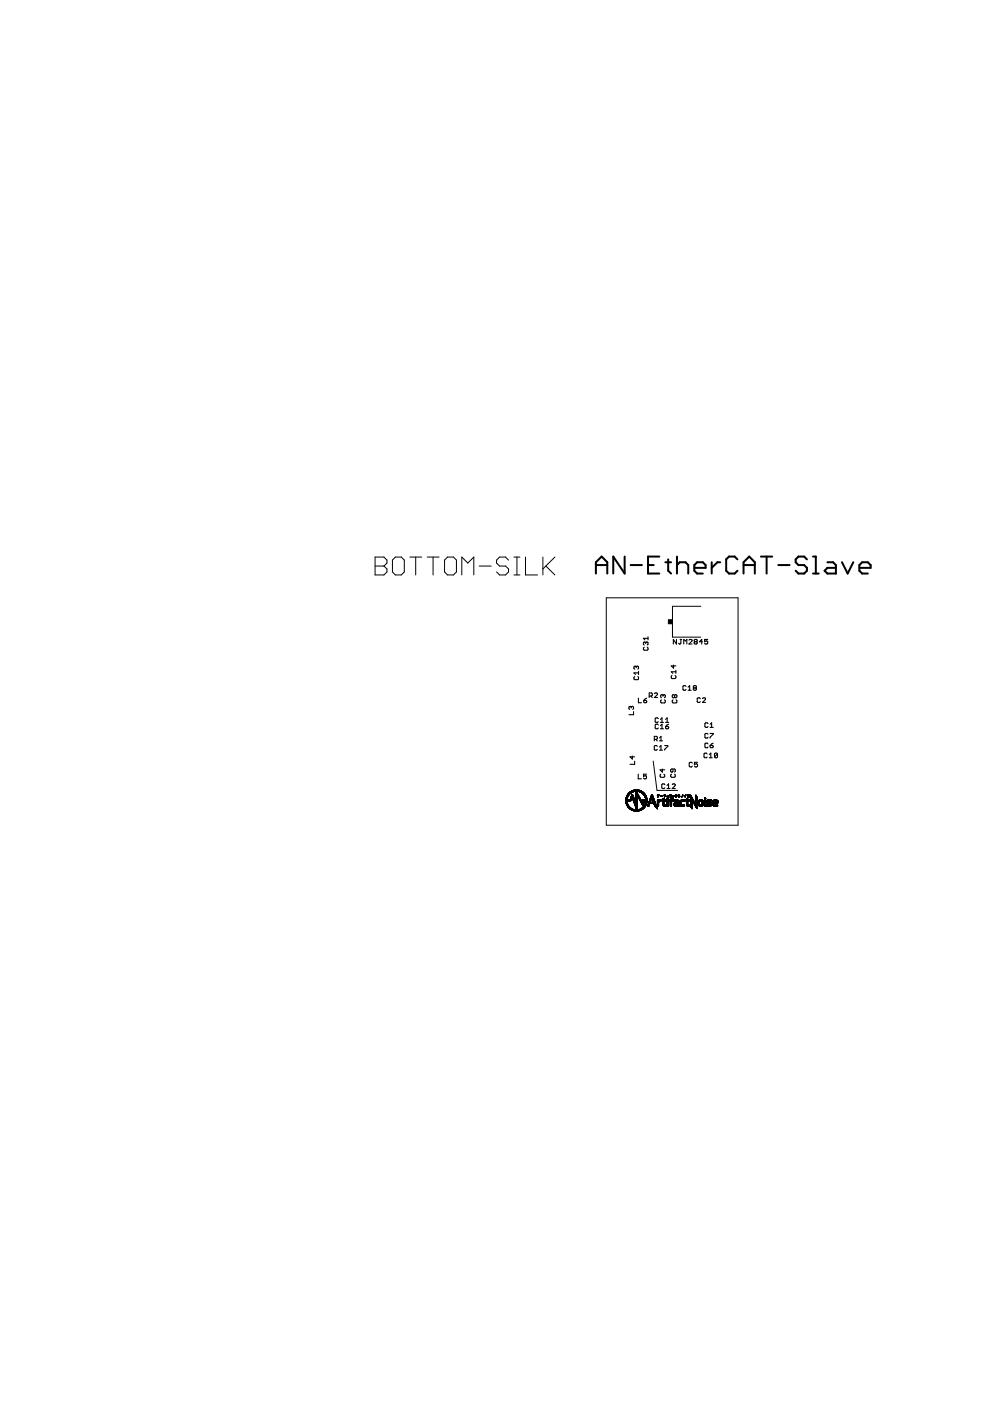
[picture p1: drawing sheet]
<svg xmlns="http://www.w3.org/2000/svg" width="210mm" height="297mm" viewBox="0 0 210 297" stroke-linecap="round" stroke-linejoin="round" font-family="sans-serif">
<g fill="none" stroke="#000" stroke-width=".21">
<path d="M79.5 118.1h1.9l.6 .6v.7l-.6 .6 .6 .6v.7l-.6 .6h-1.9zM83.8 118.1h1.3l.6 .6v2.6l-.6 .6h-1.3l-.6-.6v-2.6zM86.9 118.1h2.5M88.1 118.1v3.8M90.6 118.1h2.5M91.8 118.1v3.8M94.9 118.1h1.2l.7 .6v2.6l-.7 .6h-1.2l-.6-.6v-2.6zM107.8 118.7l-.6-.6h-1.3l-.6 .6v.7l.6 .6h1.3l.6 .6v.7l-.6 .6h-1.3l-.6-.6M109 118.1h1.2M109.6 118.1v3.8M111.4 118.1v3.8h2.6M115.1 118.1v3.8"/>
<path d="M117.6 118.1l-2.5 2.5M79.5 120h1.9M97.9 121.9v-3.8l1.3 1.3 1.3-1.3v3.8M101.6 120h2.5M109 121.9h1.2M115.7 120l1.9 1.9M128.5 126.7h28v48.3h-28zM148.6 128.5h-6v6.6h6M132.7 169.5l.2 .1M132.7 170h.2M132.7 169.9h.2M132.7 169.8h1"/>
<path d="M132.7 169.6h1.1M132.7 170v.1l.3 .1h-.3l.3 .1M132.7 169.5h.1M132.7 169.6h.1M132.7 169.7v.1M132.7 169.8h.1M132.7 169.9h.1M132.7 170.3l.4 .1M132.7 169.2h.3v.2h-.3h.3M132.8 170.2v.1M132.8 170.3h.2M132.8 170.4h.3"/>
<path d="M132.8 170.5h.3M132.8 170.4h.1M132.8 170.6h.3M132.8 168.9h.3M132.9 170.7l.3 .1M132.9 170.8h.4M132.9 170.7v.1M132.9 168.7v.1M132.9 169.4v.1M132.9 169.8v.3l-.2-.1M132.9 169.5h-.2M132.9 169.4l-.2 .1"/>
<path d="M133 168.6h.3l-.3 .1M133 170.8l.3 .1h-.3M133 169.6h.1M133 169.8v.1M133 170.1h-.3M133 169.3h-.3h.3M133 170.3h.1M133 169.1v.1M133 169.1l-.2 .1M133.1 170.9l.3 .1M133.1 169.1h-.3M133.1 170.9l.4 .2"/>
<path d="M133.1 169.6h.1M133.1 169.8v.1M133.1 170.4h.1M133.1 171h.3M133.1 169h-.3v.2M133.1 168.4h.1M133.1 168.9l-.3 .1M133.1 171.1h.4M133.2 170.6l-.3 .1h.3M133.2 168.8h-.1M133.2 171.1l.4 .1M133.2 169.6h.1"/>
<path d="M133.2 169.8v.1M133.2 168.8h-.3M133.2 168.7l-.3 .2M133.2 171.2h.4M133.2 168.7h-.3M133.3 171.2l.4 .1M133.3 168.2l-.1 .1M133.3 168.6l-.4 .1M133.3 171.2l.5 .1M133.3 169.6h.1M133.3 169.8v.1M133.3 168.2h.1"/>
<path d="M133.3 168.1v.1M133.4 171.3l.4 .1M133.4 169.6h.1M133.4 169.8v.1M133.4 171h.1M133.4 171.3v.1M133.4 168.5l-.4 .1M133.4 171.4h.5M133.4 168.1h.1M133.4 168.4l-.3 .1M133.5 169.6h.1M133.5 169.8v.1"/>
<path d="M133.5 171.4l.5 .1M133.5 171.1h.1M133.5 168.4h-.4M133.5 168h.1M133.5 168.3v.1M133.5 171.5h.1M133.5 168.3l-.4 .1M133.6 169.6h.1M133.6 169.8v.1M133.6 171.5h.5M133.6 168.3h-.4M133.6 171.5h.1"/>
<path d="M133.6 169.5h.2l-.2 .1M133.6 171.6h.7M133.6 169.5h.1M133.6 168.2l-.4 .1M133.7 169.8v.1M133.7 171.6l.7 .1M133.7 168.1l-.4 .1M133.7 169.3v.1M133.7 169.2h.2l-.2 .1M133.8 169.2h.1M133.8 169.7h-1.1M133.8 169.8h-1.1"/>
<path d="M133.8 171.7h1M133.8 171.3v.1M133.8 168.1h-.5M133.8 169.6l-1.1 .1M133.8 169h.5M133.8 171.7h.1M133.8 168.1h.1M133.9 168.8h.4h-.4M133.9 167.7v.1M133.9 169.4l-.3 .1M133.9 171.7h2.1M133.9 168.1h-.5"/>
<path d="M133.9 167.7h2.1M133.9 168h.1M133.9 169.3l-.3 .1M133.9 169.3l-.2 .1M133.9 168.7h.3M133.9 168.7h.1M133.9 168.6l.3 .2M133.9 169.2l-.2 .1M133.9 168h-.5M134 168.6h.2M134 171.8h1.9M134 168.6h.1"/>
<path d="M134 169.1l-.2 .1M134 167.7h1.9M134 169l-.2 .1M134 171.8h.1M134 168.4l.1 .1M134 168.4v.1M134 169l.4 .1-.6-.1v.2M134 169.1h.3M134.1 167.6l-.1 .1M134.1 167.9l-.6 .1M134.1 169.2l.3 .1M134.1 169.1l.3 .1"/>
<path d="M134.1 171.8h1.7M134.1 168.5l-.1 .1M134.1 167.9h.1M134.1 168.5h.1M134.1 169.3h.3M134.1 169.2h.1M134.2 169.4l.3-.1h-.4l.4 .2M134.2 171.8v.1M134.2 167.9l-.6 .1M134.2 169.4l.3 .3M134.2 169.5l.3 .1M134.2 167.6h.1"/>
<path d="M134.2 167.6h1.4M134.2 169.6h.1M134.2 169.6h.3M134.3 171.9h1.3M134.3 167.9h.1M134.3 168.9h-.5l.5 .1M134.3 167.6h.1M134.3 169.7l.3 .1M134.3 169.8l.3 .1M134.3 169.9h.4M134.3 169.9l.4 .1h-.3M134.3 169.8h.1"/>
<path d="M134.3 171.9h.1M134.3 167.9h-.7M134.4 167.5v.1M134.4 169.9h.1M134.4 170h.3M134.4 170l.3 .1M134.4 171.9h.1M134.4 170.1l.3 .1M134.5 170.1v.1M134.5 170.2h.6M134.5 167.5v.1M134.5 171.9h.9"/>
<path d="M134.5 170.2v.1M134.5 171.7h.1M134.5 170.3h.6M134.5 167.8h-.8M134.5 167.8h.1M134.5 170.3l.6 .1M134.5 167.5h.1M134.5 171.9v.1M134.6 167.8h.1M134.6 169.7h.1M134.6 170.4h.1M134.6 167.5h.7"/>
<path d="M134.6 170.5h.5M134.6 167.5h.1M134.6 171.7h.1M134.6 169.7h-.3h.3M134.6 170.6h.5M134.6 170.6h.1M134.6 171.9v.1M134.6 170.6l.5 .1M134.6 170.7h.5M134.7 167.5h.1M134.7 167.8h.1M134.7 170.7l.4 .1"/>
<path d="M134.7 172h.1M134.7 170.8l.4 .1M134.7 170.1h.1M134.7 171.7h.1M134.7 170.9h.4M134.7 171h.4M134.8 167.5h.1M134.8 171l.3 .1M134.8 172h.1M134.8 171h.3M134.8 168.6l.6 .1M134.8 167.9l.2 .1"/>
<path d="M134.8 170.1h.3M134.8 170h.3M134.8 169.9h.3M134.8 169.8h.3M134.8 169.7h.3M134.8 169.6h.3M134.8 169.5h.3M134.8 169.4h.3M134.8 169.3h.3M134.8 169.2h.3M134.8 168.7l.6 .1M134.8 169.1h.3"/>
<path d="M134.8 169h.3M134.8 168.9h.3M134.8 168.8h.3M134.8 168.7h.6M134.8 168.6h.5M134.8 168.5h.5M134.8 168.4h.5M134.8 168.3h.4M134.8 168.2l.4 .1M134.8 168.2h.3M134.8 168.1h.3M134.8 168h.3"/>
<path d="M134.8 167.9h.2M134.8 167.8h.1M134.8 167.8v2.5M134.8 171.1l.3 .1M134.8 172h.3M134.9 171.3l.2 .1M134.9 171.3h.2M134.9 171.4h.2M134.9 167.7v.2M134.9 171.5h.2M134.9 167.9h.1M134.9 171.5h.1"/>
<path d="M135 167.7v.1M135 171.6h.1M135 171.7h1.1M135 168h-.2M135 171.7h.1M135.1 168.1h.1M135.1 172h.1M135.1 167.5h.1M135.1 168.2h.1M135.1 168.6v2h-.5M135.1 170.5h-.5M135.1 170.1l-.3 .1"/>
<path d="M135.1 170h-.3M135.1 169.9h-.3M135.1 169.8h-.3M135.1 169.7h-.3M135.1 169.5l-.3 .1M135.1 169.3l-.3 .1M135.1 169.2l-.3 .1M135.1 169h-.3M135.1 168.9l-.3 .1M135.1 168.8h-.3M135.1 171.2h-.2l.2 .1M135.1 171.7h.1"/>
<path d="M135.1 171.5l-.2-.1 .2 .2M135.1 168.6l.1 .1M135.2 167.8h.1M135.2 168.7l.3 .2M135.2 172h.1M135.2 168.8h.2M135.2 168.3h-.4M135.2 167.5h.1M135.2 171.7h.1M135.2 168.9h.3M135.3 168.9l.3 .1h-.3M135.3 171.9v.1"/>
<path d="M135.3 167.8h.1M135.3 171.7h.1M135.3 167.8h.8M135.3 168.6h.1M135.3 169h.3M135.4 169v.1M135.4 171.7h.1M135.4 169.1h.2M135.4 167.8h.1M135.4 169.1l.3 .1M135.4 169.1h.1M135.4 167.5v.1"/>
<path d="M135.5 167.8l.7 .1M135.5 169.3h.2M135.5 167.5v.1M135.5 169.4h.3M135.5 171.6h.1M135.5 171.9h.1M135.6 169.4l.2 .1M135.6 167.6h.1M135.6 169v.1M135.6 171.9h.1M135.6 167.9h.1M135.6 169.1h.1"/>
<path d="M135.6 169.5h.2M135.6 169.5l.3 .1M135.7 169.2h.1M135.7 171.8v.1M135.7 169.7h.2M135.7 169.6l.3 .1M135.7 169.2h-.3h.3M135.7 167.6h.1M135.7 167.9h.6M135.7 169.3h.1M135.7 167.6h-1.6M135.7 169.7l.3 .1"/>
<path d="M135.8 169.8l.2 .1M135.8 169.8l.3 .2M135.8 169.9h.2M135.8 167.9l.6 .1M135.8 171.5h.1M135.8 171.8h.1M135.8 167.7h.1M135.8 169.9l.3 .2M135.9 168h.1M135.9 171.5h.1M135.9 171.8h.1M135.9 170h.6"/>
<path d="M135.9 170l.6 .1v-.1l-.3 .1M135.9 168h.5M135.9 167.7h.1M135.9 169.7h.1M135.9 170.1h.6M136 169.7v.1M136 170.2h.5h-.5M136 168.1h.5M136 167.7v.1M136 170.2v.1M136 171.7h.1M136 170.3h.5"/>
<path d="M136 168.1h.1M136.1 170.4h.4l-.4 .1M136.1 168.1h.4M136.1 171.4h.1M136.1 167.8h-2.3M136.1 171.3v.1M136.1 170.5l.4 .1-.3-.1M136.1 168.2l.5 .1M136.2 171.6h-.7M136.2 168.2h.1M136.2 171.3h.1M136.2 169.6h1v.3h-.3"/>
<path d="M136.2 169.8h1M136.2 169.7h1M136.2 167.9h.1M136.2 169.8h.1M136.2 170.6h.3M136.2 170.6l.3 .1M136.2 171.6h-.6M136.2 170.7l.3 .1h-.2M136.2 168.3h.4M136.3 170.7l.2 .1M136.3 168.3h.4M136.3 171.2h.1"/>
<path d="M136.3 171.5h-.6M136.3 168.3l.4 .1M136.4 168h.1M136.4 168.3v.1M136.4 171.5h.1M136.4 168.4h.4M136.4 170.8v.1M136.4 171.1h.1M136.4 171.4l-.6 .1M136.4 168.4h.1M136.4 171.1l.4-.1-.5 .2M136.4 168.4l.4 .1"/>
<path d="M136.4 171.4h-.4M136.5 171l-.1 .1M136.5 171.4h.1M136.5 168.5h.1M136.5 170.1v.1M136.5 170.3h.1M136.5 170.6h.1M136.5 171.3v.1M136.5 171.3l-.5 .1M136.5 169.9h-.3h1M136.5 168.6h.4M136.5 169.9h.1"/>
<path d="M136.5 168.6l.4 .1-.3-.1M136.6 171.3h-.5M136.6 168.6h.1M136.6 169.9h.1M136.6 171.2l-.4 .1M136.6 168.7h.3M136.6 170.8h.3l-.3 .1M136.7 171.2h-.4M136.7 168.7h.1M136.7 168.8h.3M136.7 171.1l-.4 .1M136.7 169.9h.1"/>
<path d="M136.7 170.7v.1M136.7 168.9h.3M136.7 168.9l.4 .1h-.3M136.8 170.6h.1M136.8 170.5h.3M136.8 169l.3 .1M136.8 169.9h.1M136.8 170.5h.1M136.8 171h.1M136.8 169.1h.3M136.8 171h-.3M136.8 170.4h.1"/>
<path d="M136.8 170.4h.3M136.8 170.9l-.3 .1M136.8 169.1l.3 .1M136.8 170.3h.3M136.8 169.2h.3M136.9 170.9h-.3M136.9 170.9h.1M136.9 169.4h.3l-.3 .1M136.9 169.3v.1M136.9 169.4v.2M136.9 170.1v.1M136.9 169.5h.3"/>
<path d="M136.9 169.9v.2M136.9 168.7h.1M136.9 170.7v.1M137 170.7l-.3 .1M137 168.8h.1M137 170.6l-.3 .1 .3-.1M137 170.6h-.3M137 170.6h.1M137.1 170.5h-.3M137.1 170.3l-.3 .1M137.1 169.1v.1M137.1 169.2h.1"/>
<path d="M137.1 169.3h-.2h.3M137.1 170.1v.1l-.2 .1M137.1 170.2h-.2M137.2 170.1l-.3 .1-.1 .2M137.2 170.1h-.3M137.2 170h.1M137.2 170.1h.1M137.2 169.7h-1l1 .1M137.2 169.5h.1M137.2 170l-.3 .1M137.2 170h-.3M137.2 169.5l-.3 .1"/>
<path d="M137.3 170.9h.3M137.3 170.9v.1M137.4 170.8l.2-.1v.2h-.3M137.4 170.9v.1M137.4 170.7h.2M137.4 170.6h.1M137.5 170.5h.1M137.5 170.5h.2l-.3 .1M137.5 170.9v.1M137.5 170.3h.3M137.5 170.2h1.4M137.6 170.2h.1"/>
<path d="M137.6 170.2h.2M137.6 170.8h-.2M137.6 170l.3 .1-.3 .1M137.6 170h.1M137.7 170.6l-.3 .2M137.7 170.5h-.3M137.7 169.7h.3M137.8 170.4h-.3M137.8 170.4h.1M137.8 170.2l-.3 .2M137.8 170.3l-.3 .1M137.8 169.5h.2l-.2 .1"/>
<path d="M137.8 170.3l1.2 .1zM137.8 170.1h-.2M137.8 169.4h.3M137.9 170.3h1.1M137.9 170.1l1 .1v.1M137.9 170.2v.2M137.9 169.3h.2M137.9 169.3l.3-.1-.4 .2M137.9 170.1v.1M137.9 170.3v.1M137.9 170.1h1M137.9 169.8v.1h-.2h.2"/>
<path d="M137.9 169.8h-.2M138 169.8l-.3 .1M138 169.1h.5M138 170.3v.1M138 169.6l-.3 .1M138 169h.5M138 168.9h.5M138 169.5l-.2 .2M138 168.8h.4M138 170.1h.1M138.1 169.4l-.3 .2M138.1 169.4v.1"/>
<path d="M138.1 170.3v.1M138.1 169.3v.1M138.1 170.1h.1M138.1 169.3l-.2 .1M138.1 168.6l.2 .1h-.2M138.2 168.5h.1M138.2 170.3v.1M138.2 170.1h.1M138.2 169.1h.1M138.2 169.2h.4M138.3 168.6l-.2 .1M138.3 169.3l.3 .1"/>
<path d="M138.3 170.1h.1M138.3 170.3v.1M138.3 169.4h.3h-.3M138.3 169.4h.1M138.4 169.6l.4 .2h-.4M138.4 169.6l.3 .1M138.4 170.3v.1M138.4 168.8l-.3-.1 .3 .1M138.4 170.1h.1M138.4 168.8h.1M138.4 169.7h.3M138.5 168.9l-.5 .1"/>
<path d="M138.5 170.1h.1M138.5 169.8h.3M138.5 169h.1M138.5 169.9h.3M138.5 161.4l.8 6.2h4.4M138.5 169.8v.2h.4h-.4M138.5 169.9l.3 .1M138.5 170.3v.1M138.5 169.1h-.6M138.5 169.1v.1M138.5 170l.1 .1M138.5 169.1l-.6 .1"/>
<path d="M138.6 169.2h-.4l.4 .1M138.6 169.3h.1M138.6 170.3v.1M138.6 170.4h.4M138.7 170.4h.1M138.7 170.5l.3 .1M138.7 170.5h.3M138.7 169.5h-.3l.3 .1M138.7 170.6h.4h-.4M138.7 170.5h.1M138.7 170.6h.1M138.7 170.6l.4 .2"/>
<path d="M138.7 170.7h.4M138.8 170.8h.3M138.8 170.8l.4 .2-.3-.1M138.8 170.8h.1M138.8 170.9h.4M138.9 170.9h.1M138.9 171h.3M138.9 171h.1M139 171.1h.3M139 171.1h.3l-.2 .1M139.1 171.1v.1M139.1 171.2h.2"/>
<path d="M139.1 171.2h.1M139.2 171.2l.1 .1M139.2 171.3l.2 .2-.1-.1M139.3 171.3v.1M139.3 171.4h.1M139.4 168.6h.4h-.4M139.4 168.6h.1M139.4 170.8l.2 .1h-.2M139.4 169.7h.2v.1M139.4 170.2h.2h-.2M139.4 170.4l.2 .1h-.2M139.4 170.5h.2l-.2 .1"/>
<path d="M139.4 170.7l.2 .1h-.2M139.4 170.7h.2M139.4 170.6h.2M139.4 170.3h.2M139.4 170.1h.2M139.4 169.8h.7M139.4 169.7h.2M139.4 169.6v1.3h.2M139.4 169h.1M139.5 168.6v.4M139.5 168.7h.1M139.6 168.9h-.1"/>
<path d="M139.6 168.6h.1M139.6 168.7h.1M139.6 168.8h-.1M139.6 169.6h-.2M139.6 170.1v.1M139.6 170.3h.1M139.6 170.6h.1M139.7 170.1h-.3M139.7 168.7h.1M139.7 169.8h.1M139.7 169.7h.4M139.7 170v.1"/>
<path d="M139.7 170l-.3 .1M139.7 168.6l-.2 .1M139.8 170h-.4M139.8 169.7h.1M139.8 169.9h.1M139.8 169.9h-.4M139.9 169.9h.1M139.9 169.9h-.5M139.9 169.6h.1M140 169.8l-.1 .1M140 169.8h.1M140 169.6h.1"/>
<path d="M140.1 168.7l.3 .1zM140.1 168.7v.1M140.1 169.7l-.4 .1M140.1 169.6l-.2 .1M140.1 169.6v.2h-.7M140.2 168.7v.1M140.3 168.7v.1M140.4 169.8h.8M140.4 169.7h.8M140.4 169.8v-.1h.8v.1M140.4 168.7v.1M140.4 169.6h.1"/>
<path d="M140.4 169.8h.1M140.5 169.6h.1M140.5 169.8h.1M140.5 169.8h.3M140.6 169.3h.2v.3h-.3M140.6 170.7h.3M140.6 170.3h.2M140.6 170.1h.2M140.6 170h.2M140.6 170.7l.6 .1-.6-.1M140.6 169.3v.1M140.6 169.5h.1"/>
<path d="M140.6 170.1v.1M140.6 170.3h.1M140.6 170.6h.1M140.7 170.8l.5 .1-.5-.1M140.7 168.7h.5M140.8 168.7h.1M140.8 170.9h.1M140.8 170.9h.4M140.8 169.4h-.2h.2M140.8 169.9h-.2h.2M140.8 170h-.2l.2 .1M140.8 170.2h-.2h.2"/>
<path d="M140.8 170.4l-.2 .1h.2M140.8 170.5h-.2l.2 .1M140.8 170.3h-.2M140.8 169.5h-.2M140.8 169.3l-.2 .1M140.8 168.5l.3 .1zM140.8 169.8v.9M140.8 170.6h-.2M140.9 168.7h.1M140.9 169.6h.1M140.9 169.8h.1M140.9 168.5h.1"/>
<path d="M140.9 169h.1M140.9 168.8h.1M141 168.5h.1M141 169.8h.1M141 168.9l-.1 .1M141 169.6h.1M141 168.7l-.2 .3M141 168.7h.1M141.1 169.6h.1M141.1 169.8h.1M141.1 168.7h.1M141.2 169.6h.1"/>
<path d="M141.2 169.6h-.8M141.4 170.8l.3 .1h-.2M141.4 169.7h.3l-.3 .1M141.4 169.9h.3h-.3M141.4 170h.3l-.3 .1M141.4 170.2h.3h-.3M141.4 170.4l.3 .1h-.3M141.4 170.5h.3l-.3 .1M141.4 170.7h.3l-.3 .1M141.4 170.9h.3M141.4 170.7h.3M141.4 170.6h.3"/>
<path d="M141.4 170.3h.3M141.4 170.1h.3M141.4 170h.3M141.4 169.8h.3M141.4 169.7h.3M141.4 169.6h.3M141.4 169.3h.3M141.4 169.6v1.3M141.5 169.4h.1M141.5 170.9h.1M141.5 169.2h.1M141.5 168.8h.1v.2"/>
<path d="M141.5 169.5h.1M141.6 170.9h.1M141.6 169h.1M141.6 168.9h.1M141.6 168.9h-.1M141.6 169.1v.1M141.6 169.5h.1M141.6 168.7v.1M141.6 169.2h-.1M141.6 168.7h.1M141.6 168.8h-.1M141.6 169.2h.1"/>
<path d="M141.7 168.7h.1M141.7 169.2v.2l-.3-.1M141.7 168.7h-.1M141.7 169.3h-.3l.3 .1M141.7 169.8h.1M141.7 170.1v.1M141.7 170.3h.1M141.7 170.6h.1M141.9 169.7h.9M141.9 169.8h.9M141.9 169.6v.2h.9l-.9-.1M141.9 169.6h.1"/>
<path d="M142 168.6h.3l-.2 .3M142 168.6h.3M142 168.6h.1M142 169.6h.1M142 169h.1M142.1 169.6h.1M142.1 168.9v.1M142.1 170.7h.3M142.1 170.6h.3M142.1 170.3h.3M142.1 170.1h.3M142.1 170h.3"/>
<path d="M142.1 169.5h.3M142.1 169.5h.1M142.1 169.8h.1M142.1 170.1v.1M142.1 170.3h.1M142.1 170.6h.1M142.2 169.4h.1M142.2 168.9h.1M142.2 169.3l.6 .1h-.7M142.2 168.9l-.1 .1M142.3 168.8h.1M142.3 168.7h.1"/>
<path d="M142.3 168.6v.1M142.3 168.8h-.1M142.4 169.8v1.1h-.3M142.4 170.8l-.3 .1h.3M142.4 169.9h-.3h.3M142.4 170h-.3l.3 .1M142.4 170.2h-.3h.3M142.4 170.4l-.3 .1h.3M142.4 170.5h-.3l.3 .1M142.4 170.7l-.3 .1h.3M142.4 169.1v.1M142.4 169.6h.1"/>
<path d="M142.5 169.4h-.4h.3v.2h-.3M142.5 169.6h.1M142.6 169.6h.1M142.7 168.7h.2M142.7 168.7h.1M142.7 169.6h.1M142.7 169l.1-.2-.1 .2M142.7 169.6h-.8M142.7 168.9h.1M142.8 169.2h-.4M142.8 169.2h.1M142.8 169.3h-.6"/>
<path d="M142.8 169.2h-.5M142.8 169h-.1M142.8 168.7h.1M142.9 168.7h.1M142.9 170.5l.3 .1M142.9 168.8h-.2M142.9 170.7h1.1l-1 .1M142.9 168.8h-.1M142.9 170.3h1.1l-.3 .1M142.9 170.7l1.1 .1M142.9 170.3h.1M143 170.3h1"/>
<path d="M143 169.6l.7 .1M143 169.8h1M143 169.7h.9M143 170.2h1h-1M143.1 170.9h.1M143.2 170.4l-.3 .1h.3h-.3M143.2 170.7l-.3-.1 .3 .1M143.2 170.9h.1M143.2 170.9h.3M143.2 170.3l-.3 .1M143.3 168.7l-.1 .1M143.3 170.7h.1"/>
<path d="M143.3 169h.1M143.3 168.7h.1M143.3 170.3h.1M143.3 170.1h.1M143.3 170.9h.1M143.3 168.6l.2 .1M143.3 168.7h-.1M143.3 168.6h.1M143.3 168.6v.1M143.3 168.5l.1 .1M143.4 170.1h.1M143.4 170.3h.1"/>
<path d="M143.4 170.9h.1M143.4 168.7h-.1M143.4 170.7h.1M143.4 168.6h-.1M143.4 168.9l-.1 .1M143.4 168.9l-.2 .1M143.4 168.8v.1M143.5 170.7h.1M143.5 170.9h.1M143.5 168.8h-.1M143.6 168.7l-.2 .1M143.6 169.6h.1"/>
<path d="M143.6 169.8h.1M143.6 170.7h.1M143.6 170.7l.4-.1-.4 .1M143.6 170.9h-.5M143.7 169.9h.3h-.3M143.7 170l.3 .1h-.8M143.7 170.5h.3h-.3M143.7 170.3h.3M143.7 170h.3M143.7 170.9h.3h-.3M143.7 170v.1M143.7 170.3h.1"/>
<path d="M143.7 170.4v.1M143.7 170.5v.1M143.8 170.9h.1M143.8 169.7h.1M143.9 169.7h-.9l.9 .1M143.9 170.9h.1M143.9 168.7l.1-.2-.1 .5 .1-.3M143.9 169h.1M143.9 168.9h.1M143.9 168.8h.1M143.9 168.7l.3 .1M143.9 168.6h.1"/>
<path d="M144 168.9l-.1 .1M144 168.8h-.1M144 168.6h-.1M144 170.2v.1M144 170.6h.1M144 170.6h-.3M144 168.8h.1M144.1 168.8v.1M144.2 170.5h.3M144.2 170.4h.3M144.2 170.3h.3M144.2 170.2h.3"/>
<path d="M144.2 170.1h.3M144.2 170h.3M144.2 170.7h.4M144.2 169.9h.3v.7M144.2 170.7h.9M144.3 170.8h.8M144.3 170.7v.1M144.3 169.8h.8M144.3 169.7h.8M144.3 169.7h.8v.1h-.9v.8h.3M144.3 170.8l.1 .1M144.4 170.9h.7"/>
<path d="M144.4 169.7h.1M144.4 170.9h.1M144.5 170.6h-.3M144.5 170.4h-.3M144.5 170.1h-.3M144.5 169h.1M144.5 169.9h.1M144.5 170.7h.1M144.5 170.9h.1M144.6 168.9h.1M144.6 169.8l-.4 .1M144.6 169.8v.1"/>
<path d="M144.6 169.6h.1M144.6 168.9l-.1 .1M144.7 168.8h.1M144.7 169.8h.1M144.7 170.7h.1M144.7 170.9h.1M144.7 168.7v.1M144.7 168.9h-.1M144.7 169.6h.1M144.7 168.6l.1 .1M144.7 168.8h-.1M144.7 168.5h.1"/>
<path d="M144.8 169.6h.1M144.8 169.8h.1M144.8 170.7h.1M144.8 170.9h.1M144.9 169.6h.1M144.9 169.8h.1M144.9 170.7h.1M144.9 170.9h.1M145 169.6h.1M145 169.8h.1M145 170.7h.1M145 170.9h.1"/>
<path d="M145.1 169.6h.1M145.1 169.8h.1M145.1 170.7h.1M145.1 170.9h.1M145.1 170.7v.2h-.6M145.1 168.8h.1M145.1 169.6l-.6 .1M145.2 168.7v.1M145.2 168.7h.1M145.3 169h.1M145.3 168.7v.3M145.3 168.8h.1"/>
<path d="M145.3 168.9h.1M145.4 168.6l-.3 .2h.1M145.4 169.6h.8v.2h-.8l.8-.1M145.4 169.8h.8M145.4 169.7h.8M145.4 168.6h.1M145.4 168.5l-.1 .2M145.5 169.9h.3h-.3M145.5 170h.3l-.3 .1M145.5 170.2h.3h-.3M145.5 170.4h.3l-.3 .1M145.5 170.5h.3l-.3 .1"/>
<path d="M145.6 170.7h.6v.2h-.4M145.6 170.7h.3M145.6 169.4h.2l-.2 .1M145.6 169.8l-.1 .8 .3 .1M145.6 169.3h.2M145.6 170.7l.6 .1M145.6 169.3v.1M145.6 169.4h.1M145.6 169.5h.1M145.6 169.6h.1M145.6 170.6h.1M145.6 170.8h.6"/>
<path d="M145.6 170.8h.1M145.7 170.9h.5M145.7 169h.1M145.8 169h.1M145.8 168.6h.4M145.8 168.6h.1M145.8 168.9l.3 .1M145.8 169.3v.1M145.8 169.5h.1M145.8 169.8h.1M145.8 170.1v.1M145.8 170.3h.1"/>
<path d="M145.8 169.5l-.3 .1h.3M145.8 170.3l-.3 .1M145.8 170.3h-.3M145.8 170.1l-.3 .1M145.8 170l-.3 .1M145.8 169.3l-.2 .1M145.9 168.9h.1M145.9 170.9h.1M145.9 168.8h.1M145.9 168.9l-.1 .1M146 168.8h-.1M146 168.7h.1"/>
<path d="M146 168.6h.1M146 169h.1M146.1 168.9v.1M146.1 168.6v.1M146.1 168.5h.1M146.1 168.6h.1M146.2 168.6h.1M146.4 168.9l.2 .1M146.4 168.8l.2 .1M146.4 168.6v.1M146.4 169.5l.5 .1M146.4 169.4l.5 .1"/>
<path d="M146.4 169.3l.5 .1M146.4 169.2h.4M146.4 169.2h.3M146.4 169.1h.3M146.4 169h.3M146.4 168.8h.1M146.4 168.7l.1 .1M146.4 169.9h.3h-.3M146.4 170h.3l-.3 .1M146.4 170.2h.3h-.3M146.4 170.4l.3 .1h-.3M146.4 170.5h.3l-.3 .1"/>
<path d="M146.4 170.7l.3 .1h-.3M146.4 170.8l.3 .1h-.3M146.4 170.9h.3M146.4 170.7h.3M146.4 170.3h.3M146.4 170.1h.3M146.4 170h.3M146.4 168.6v.9l.6 .2M146.4 169.8h.3M146.4 169.7l.6 .1M146.4 169.7h.3M146.4 169.6h.6"/>
<path d="M146.4 169.5h.5M146.4 169.3h.4M146.4 169h.2M146.4 168.7h.1M146.4 168.9h.1M146.4 169h.1M146.4 169.1h.1M146.4 169.2h.1M146.4 169.3v.1M146.4 169.4h.1M146.4 169.5h.1M146.4 169.6h.1"/>
<path d="M146.4 169.7v.1M146.4 169.8h.1M146.4 169.9h.1M146.4 170v.1M146.4 170.1v.1M146.4 170.2h.1M146.4 170.3h.1M146.4 170.4v.1M146.4 170.5v.1M146.4 170.6h.1M146.4 170.7v.1M146.4 170.9h.1"/>
<path d="M146.5 171h.2M146.5 171.1l.2 .1-.1-.1M146.5 171.1h.2M146.6 171.2h.1M146.6 168.9h-.2M146.6 171.2v.1M146.6 171.3h.1M146.6 171.3l.1 .1M146.7 169v.1M146.7 169.1h.1M146.7 169.7l-.3 .1M146.7 169.8h.1"/>
<path d="M146.7 170.1v.1M146.7 170.3h.1M146.7 170.6h.1M146.7 170.9v.1M146.7 171h.1M146.7 171.3h.1M146.7 171.3v.1M146.7 171.3l-.1 .1M146.7 170.6h-.3M146.7 170.3h-.3M146.8 169.6v.1M146.8 169.7l.3 .1"/>
<path d="M146.8 169.7h.2M146.9 169.9h.3M146.9 170h.3M146.9 169.9h.1M147 170l.2 .1M147 170.1h.3M147 170.2h.3M147.1 169.8h.1M147.1 170.2l.3 .1h-.3M147.1 169.9l-.2-.1 .3 .1M147.1 170.3h.1M147.2 170.3l.2 .1h-.2"/>
<path d="M147.2 169.9h.1M147.2 170.3l.3 .2M147.2 170.5l.3 .1M147.2 170.5l.7 .1M147.3 170.6l.6 .1-.6-.1M147.3 170.1l-.3 .1M147.3 170.7h.6l-.5 .1M147.4 170.8h.5M147.4 170.7v.1M147.4 170.9h.5M147.4 170.9l.5 .1h-.4M147.4 170.9h.1"/>
<path d="M147.5 171h.4l-.3 .1M147.5 169.2h.4h-.4M147.5 169.5h.4h-.4M147.5 169.7l.4 .1h-.4M147.5 169.8h.4l-.4 .1M147.5 170l.4 .1h-.4M147.5 171.1h.4M147.5 168.6h.1M147.5 168.7h.1M147.5 170.6v.1M147.5 170l.4 .1M147.5 169.9h.3"/>
<path d="M147.5 169.7h.4M147.5 169.6h.3M147.5 169.4h.4M147.5 169.3h.3M147.5 169.1l.4 .1M147.5 169l.3 .1M147.5 169.1h.3M147.5 169h.3M147.5 168.9h.2M147.5 168.8h.2M147.6 170.2h.3h-.3M147.6 170.3l.3 .1h-.3"/>
<path d="M147.6 170.5h.3h-.3M147.6 168.6v.1M147.6 168.7v2M147.6 170.3l.3 .1M147.6 170.2h.2M147.6 171.1l.3 .2h-.2M147.6 171.2h.3M147.6 168.7h.1M147.6 168.7h-.1M147.7 171.3h.2M147.7 171.3l.2 .1M147.9 169.3h-.4"/>
<path d="M147.9 169.4v.1M147.9 169.6h.1M147.9 169.9h.1M147.9 170.2v.1M147.9 170.6h.1M147.9 170.9h.1M147.9 171.2h.1M147.9 171.4h.1M148.1 170l.2 .1zM148.1 170.2h.2zM148.1 170.4l.2 .1zM148.1 170.5h.2l-.2 .1"/>
<path d="M148.1 170.6h.3M148.1 170.1v.1M148.1 170.3h.1M148.1 170.3h.2M148.1 170.1h.2M148.1 170h.2M148.1 170.7h.4M148.1 170.5v.3h.9M148.1 170.7h1M148.1 170v.1M148.1 170.2h.1M148.1 170.3v.1"/>
<path d="M148.2 170.8h.8M148.2 169.7h.8M148.2 170.8h.1M148.3 169.7h.1M148.3 170.9h.6M148.3 169.9h-.2M148.3 170.1v.1M148.3 170.3h.1M148.3 170.9h.1M148.3 170.3h-.2M148.4 169.8l-.3 .1M148.4 170.9h.4"/>
<path d="M148.4 169.6h.1M148.4 169.8v.1M148.4 170.7h.1M148.5 169.6h.1M148.5 169.8h.1M148.5 170.9h.1M148.5 170.7h.1M148.6 170.9h.1M148.7 170.9h.1M148.7 170.7h.1M148.7 169.6h.1M148.8 169.8h.1"/>
<path d="M148.8 169.6h.1M148.8 169.8v.1M148.8 170.9h.1M148.8 170.7h.1M148.8 169.8l.3 .1M148.9 169.6l-.6 .1M148.9 169.9h.2v.7h-.3M148.9 170.3h.3M148.9 170.1h.3M148.9 170h.3M148.9 170.1v.1M148.9 170.3h.1"/>
<path d="M148.9 170.9h.1M149 169.7h.1M149.1 169.7l-1 .1M149.1 169.8h-1v.2M149.1 170.7v.1M149.1 169.8h-1M149.1 170.7h-.4M149.2 170.5l-.3 .1h.3M149.2 170h-.3l.3 .1M149.2 170.2h-.3h.3M149.2 170.4l-.3 .1h.3M149.2 170.3h-.3"/>
<path d="M149.4 170.9h.2M149.4 170.7h.2M149.4 170.6h.2M149.4 170.3h.2M149.4 170.1h.2M149.4 170h.2M149.4 169.8h.2M149.4 169.7h.2M149.4 169.8h.1M149.4 170.1v.1M149.4 170.3h.1M149.4 170.6h.1"/>
<path d="M149.4 169.3l.2 .1M149.4 169.2h.2M149.4 169.6h.2v1.3M149.4 169.2h.1M149.4 170.9h.1M149.4 169.6h.1M149.5 170.9h.1M149.5 169.2h.1M149.5 169.1v.1M149.5 169.5h.1M149.5 169.6h.1M149.6 170.9h.1"/>
<path d="M149.6 169.6h.1M149.6 169.2h-.2v.2h.2h-.2M149.6 170.8l-.2 .1h.2M149.6 169.7h-.2l.2 .1M149.6 169.9h-.2h.2M149.6 170h-.2l.2 .1M149.6 170.2h-.2l.2 .1M149.6 170.4l-.2 .1h.2M149.6 170.5h-.2l.2 .1M149.6 170.7l-.2 .1h.2M149.6 169.3l-.2 .1M149.9 170l.3 .1"/>
<path d="M149.9 170.1h.4M149.9 170h.1M149.9 169.8v.1M149.9 170.1v.1h.8M149.9 170.1l.6 .1M149.9 169.8h.1M149.9 169.7h.9M149.9 170.9h.1M150 170.9h.1M150 170.2v.1M150 169.7h.1M150 170.3h.8"/>
<path d="M150.1 170.9h.1M150.1 170.3h.1M150.1 169.6h.7M150.1 169.6h.1M150.1 169.9l-.3 .1M150.2 170.3h.1M150.2 170.9h.1M150.2 169.9h-.3h.2M150.2 169.6h.1M150.2 169.9h.1M150.2 170.3l.7 .1M150.2 169.8v.1"/>
<path d="M150.3 169.6h.1M150.3 169.8h.1M150.3 170.9h.1M150.3 170.3v.1M150.3 170.1h.1M150.4 170.9h.1M150.4 170.4h.1M150.4 170.1v.1M150.4 170.4h.5v.3h-.4M150.4 170.7h.1M150.5 170.9h.1M150.5 170.4h.1"/>
<path d="M150.5 170.2h.1M150.5 170.7h.1M150.6 170.4h.1M150.6 170.6h.3M150.6 170.2h.1M150.6 170.9h.1M150.6 170.5h.3M150.7 170.5h.1M150.7 170.2h.1M150.7 170.5v.1M150.7 170.9h-.8M150.7 170.2h-.7"/>
<path d="M150.8 170.8l-.9 .1h.6M150.8 170.3h.1M150.8 170.8h.1M150.8 169.6v.2M150.8 169.7h-.8M150.8 169.8h-.9M150.9 170.7l-1 .1 1-.1M150.9 170.6h-.3M151.2 169.8l1 .1h-.2M151.2 170.6l.2 .1M151.2 170h.2l-.2 .1M151.2 170.5h.2l-.2 .1"/>
<path d="M151.2 170.7h1M151.2 170.7h.3M151.2 170.4h.8M151.2 170.2h1M151.2 170h.2M151.2 170.8l1 .1M151.3 169.7h.8l-.9 .1M151.3 170.9h.9M151.4 170.9h.1M151.4 170.4h.1M151.4 169.9h-.2M151.4 170.1v.1"/>
<path d="M151.4 170.5h-.2M151.4 170.1l-.2 .1M151.4 170.9h.8M151.4 170.2h.1M151.4 169.7h.5M151.5 170.2h.1M151.5 170.4h.1M151.5 169.9h-.3M151.5 169.6h.1M151.5 169.8v.1M151.6 169.6h.1M151.6 170.2h.1"/>
<path d="M151.6 170.4h.1M151.6 170.7h.1M151.6 170.9h.1M151.7 169.6h.1M151.7 170.2h.1M151.7 170.4h.1M151.7 170.7h.1M151.7 170.9h.1M151.8 169.6h.1M151.8 170.2h.1M151.8 170.4h.1M151.8 170.7h.1"/>
<path d="M151.8 170.9h.1M151.8 169.8v.1M151.9 170.7h.1M151.9 170.9h.1M151.9 169.8l.3 .1M151.9 170.4h.1M151.9 170.2h.3M152 169.6v.1M152 170.4h.1M152 170.7h.1M152 170.9h.1M152 170l.2 .1h-.2"/>
<path d="M152 170v.1M152.1 170.7h.1M152.1 170.9h.1M152.1 170.3l-.9 .1M152.1 170.3h.1M152.2 170.3h-1M152.2 169.7v.1M152.2 170.2v.1M152.2 169.8h-1v1h1M152.2 170.2h-1M152.3 170l-.3 .1"/>
</g>
<path d="M141.7 131.4h.8v.8h-.8z" fill="#000" stroke="#000" stroke-width=".21"/>
<g fill="none" stroke="#000" stroke-width=".23">
<path d="M136.6 137.2l-.2 .2v.3l.2 .2h.6l.2-.2-.2-.5M136.9 136.3l-.2-.2-.3 .2v.3l.2 .2M136.9 136.3l.2-.2 .3 .2v.3l-.2 .2M136.9 136.3v.1M137.4 135v.7M137.4 135.3h-1l.3 .4M143.4 135.6v.9l-.6-.9v.9M144.2 135.6h.3M144.4 135.6v.8l-.2 .1-.3-.1M145 136.5v-.9l.3 .3 .3-.3v.9M146.1 135.7l.1-.1 .5 .1-.6 .8h.6M147.3 136.1l-.1-.2 .1-.3 .5 .1-.1 .4"/>
<path d="M147.3 136.1l-.1 .1 .1 .3h.4l.1-.1-.1-.3M147.3 136.1h.4M148.9 136.1h-.6l.5-.5v.9M150.1 135.6h-.7v.5l.3-.2 .4 .2-.2 .4-.5-.1M133.8 149.9l.2-.1 .3 .1v.4l-.1 .1M133.8 149.9l-.1-.1-.4 .1 .2 .5M133.8 149.9v.2M134.3 150.9v.6h-1M134.6 143.4l-.2 .2 .2 .5h.6l.2-.2-.2-.5M134.9 141.4l-.2-.2-.3 .2v.3l.2 .2M134.9 141.4l.2-.2 .3 .2-.2 .5M134.9 141.4v.2"/>
<path d="M135.4 148v1h.6M135.4 142.3v.7M135.4 142.7h-1l.3 .3M136.5 148.5h.5l.1 .3-.1 .2h-.4zM137.1 148l-.6 .5M137.6 147.6h.5l.2-.5-.2-.2h-.5v1M138 147.6l.3 .3M138.7 156.8h.5l.2-.5-.2-.2h-.5v1M138.7 147.1l.2-.2 .5 .2v.2l-.7 .6h.7M139 156.8l.4 .3M139.4 158.2l-.2-.1h-.3l-.2 .1v.7l.2 .1h.3l.2-.1M139.6 152.4l-.2-.2-.5 .2v.6l.2 .2 .5-.2"/>
<path d="M139.6 153.7l-.2-.2-.5 .2v.6l.2 .2 .5-.2M139.8 159h.7M139.8 158.4l.3-.3v.9M139.8 156.4l.3-.3v1M139.8 157.1h.7M140 153.2h.7M140 152.5l.4-.3v1M140 153.9l.4-.4v1M140 154.5h.7M140.2 148.4l-.1 .1 .1 .5h.7l.2-.1-.2-.5M140.6 147.4l-.2-.1-.3 .1 .1 .5M140.6 147.4l.1-.1 .4 .1-.2 .5"/>
<path d="M140.6 147.4v.2M140.9 158.1h.7l-.7 .9M141.1 153.2h.7M141.1 152.5l.4-.3v1M141.1 154h.5l.2 .3-.5 .2zM141.8 153.5l-.7 .5M142.5 143.2l-.2 .2 .2 .5h.6l.2-.2-.2-.5M142.7 148.4l-.2 .1 .2 .5h.6l.2-.1-.2-.5M142.8 141v.7l-.5-.5h1M143 147.4l-.1-.1-.4 .1 .2 .5 .3-.1M143 147.4l.2-.1 .3 .1-.2 .5-.3-.1M143 147.4v.4"/>
<path d="M143.3 142.1v.7M143.3 142.4h-1l.3 .4M145.4 145.5l-.1-.1-.5 .1v.7l.1 .1h.4l.1-.1M145.9 146.3h.6M145.9 145.7l.3-.3v.9M147.2 145.9l-.2-.2 .2-.3 .5 .1-.2 .4M147.2 145.9l-.2 .1 .2 .3 .5-.1-.2-.3M147.2 145.9h.3M148.5 148.1l-.2-.1-.5 .1v.7l.2 .1 .5-.1M148.9 148.1l.2-.1h.3l.2 .1-.7 .8h.7M149.9 159.9l-.1-.2-.5 .2v.6l.1 .2 .5-.2M150.1 153.4l-.2-.2-.4 .2v.7l.1 .1 .5-.1"/>
<path d="M150.1 155.7l-.2-.2-.4 .2v.6l.1 .2 .5-.2M150.1 157.7l-.2-.1-.4 .1v.7l.1 .1 .5-.1M150.4 160l.3-.3v1M150.6 154.2h.6M150.6 153.6l.3-.4v1M150.6 158.1h.4l.2 .3-.5 .1zM150.6 155.5h.6l-.6 1M151.2 157.6l-.6 .5M152.1 159.9l-.1-.2h-.4l-.1 .2v.6M152.1 159.9v.6l-.1 .2h-.4l-.1-.2M152.1 159.9l-.6 .6M134.1 160.3v.6l-.5-.4h1"/>
<path d="M134.6 161.4v.7h-1M135.3 164.1v1h.7M137.1 164.1h-.7v.5l.5-.1 .2 .5-.2 .1h-.3l-.2-.1M140.1 164.1l-.1 .2 .1 .5h.7l.1-.2-.1-.5M140.4 163v.7l-.4-.5h.9M141 166.4l-.2-.2-.5 .2v.6l.2 .2 .5-.2M141.4 167.2h.7M141.4 166.5l.4-.3v1M142.4 164.1l-.2 .2 .2 .5h.6l.2-.2-.2-.5M142.5 166.4l.2-.2h.3l.2 .2-.7 .8h.7M142.7 163v.5l-.2 .2-.3-.2 .2-.5h.6l.2 .2-.2 .5M146.8 161.8l-.2-.2-.5 .2v.6l.2 .2 .5-.2"/>
<path d="M147.9 161.6h-.7v.5l.4-.2 .3 .2-.2 .5-.5-.2M150.4 160.7h.6"/>
</g>
<g fill="none" stroke="#000" stroke-width=".42">
<path d="M126.3 119.8h2.5M132.4 118v3.6l-2.4-3.6v3.6M133.7 119.8h2.4M137.4 119.8h1.2M139.8 118h-2.4v3.6h2.4M141.1 119.2h1.2M141.7 118.6v2.4l.6 .6M143.5 119.8l.6-.6h1.2l.6 .6v1.8M143.5 118v3.6M150.9 119.2v2.4M152.7 119.2h-.6l-1.2 1.2M156.4 118.6l-.6-.6h-1.2l-.6 .6v2.4l.6 .6h1.2l.6-.6"/>
<path d="M157.6 119.8h2.4M161.3 118h2.4M162.5 118v3.6M165 119.8h2.4M171.1 118.6l-.6-.6h-1.2l-.6 .6v.6l.6 .6h1.2l.6 .6v.6l-.6 .6h-1.2l-.6-.6M172.4 118h.6v3.6M175.4 119.2h1.2l.6 .6v1.8h-1.8l-.6-.6 .6-.6h1.8M178.5 119.2l1.2 2.4 1.2-2.4M126.3 121.6v-2.4l1.3-1.2 1.2 1.2v2.4M147.2 120.4h2.4v-.6l-.6-.6h-1.2l-.6 .6v1.2l.6 .6h1.2M157.6 121.6v-2.4l1.3-1.2 1.1 1.2v2.4M172.4 121.6h1.2"/>
<path d="M182.2 120.4h2.4v-.6l-.6-.6h-1.2l-.6 .6v1.2l.6 .6h1.2"/>
</g>
</svg>
